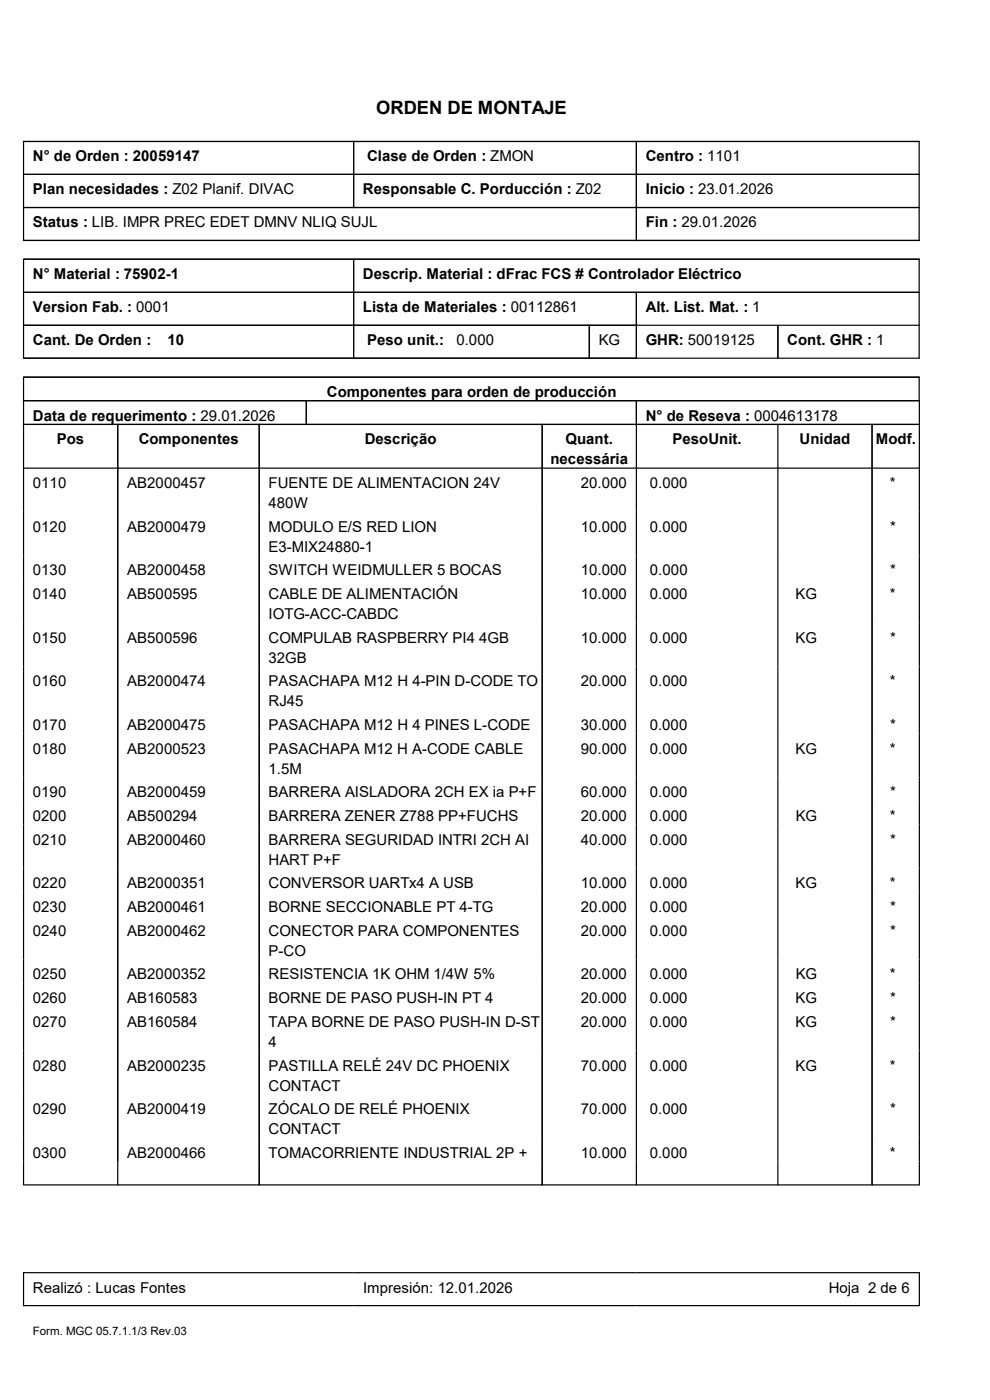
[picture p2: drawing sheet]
<svg xmlns="http://www.w3.org/2000/svg" width="210mm" height="297mm" viewBox="0 0 210 297" stroke-linecap="round" stroke-linejoin="round" font-family="sans-serif">
<defs><g id="words">
<text font-size="3.9" x="79.8" y="24.3">ORDEN DE MONTAJE</text>
<g font-size="3.2">
<text x="7" y="34.2">N° de Orden : 20059147</text>
<text x="77.9" y="34.2">Clase de Orden : ZMON</text>
<text x="137" y="34.2">Centro : 1101</text>
<text x="7" y="41.2">Plan necesidades : Z02 Planif. DIVAC</text>
<text x="77" y="41.2">Responsable C. Porducción : Z02</text>
<text x="137" y="41.2">Inicio : 23.01.2026</text>
<text x="7" y="48.3">Status : LIB. IMPR PREC EDET DMNV NLIQ SUJL</text>
<text x="137" y="48.3">Fin : 29.01.2026</text>
<text x="7" y="59.2">N° Material : 75902-1</text>
<text x="77" y="59.2">Descrip. Material : dFrac FCS # Controlador Eléctrico</text>
<text x="7" y="66.3">Version Fab. : 0001</text>
<text x="77" y="66.3">Lista de Materiales : 00112861</text>
<text x="137" y="66.3">Alt. List. Mat. : 1</text>
<text x="7" y="73.2">Cant. De Orden :</text>
<text x="35.6" y="73.2">10</text>
<text x="77.9" y="73.2">Peso unit.:</text>
<text x="96.8" y="73.2">0.000</text>
<text x="127" y="73.2">KG</text>
<text x="137" y="73.2">GHR: 50019125</text>
<text x="167" y="73.2">Cont. GHR : 1</text>
<text x="7" y="89.2">Data de requerimento : 29.01.2026</text>
<text x="69.3" y="84.2">Componentes para orden de producción</text>
<text x="137" y="89.2">N° de Reseva : 0004613178</text>
<text x="12.1" y="94.3">Pos</text>
<text x="29.4" y="94.3">Componentes</text>
<text x="77.4" y="94.3">Descrição</text>
<text x="120" y="94.3">Quant.</text>
<text x="142.7" y="94.3">PesoUnit.</text>
<text x="169.6" y="94.3">Unidad</text>
<text x="185.8" y="94.3">Modf.</text>
<text x="116.8" y="98.5">necessária</text>
<text x="7" y="103.5">0110</text>
<text x="27" y="103.5">AB2000457</text>
<text x="57" y="103.5">FUENTE DE ALIMENTACION 24V</text>
<text x="57" y="107.8">480W</text>
<text x="123.2" y="103.5">20.000</text>
<text x="137.9" y="103.5">0.000</text>
<text x="188.8" y="103.5">*</text>
<text x="7" y="112.8">0120</text>
<text x="27" y="112.8">AB2000479</text>
<text x="57" y="112.8">MODULO E/S RED LION</text>
<text x="123.2" y="112.8">10.000</text>
<text x="137.9" y="112.8">0.000</text>
<text x="188.8" y="112.8">*</text>
<text x="57" y="117.1">E3-MIX24880-1</text>
<text x="7" y="122">0130</text>
<text x="27" y="122">AB2000458</text>
<text x="57" y="122">SWITCH WEIDMULLER 5 BOCAS</text>
<text x="123.2" y="122">10.000</text>
<text x="137.9" y="122">0.000</text>
<text x="188.8" y="122">*</text>
<text x="7" y="127.1">0140</text>
<text x="27" y="127.1">AB500595</text>
<text x="57" y="127.1">CABLE DE ALIMENTACIÓN</text>
<text x="57" y="131.3">IOTG-ACC-CABDC</text>
<text x="123.2" y="127.1">10.000</text>
<text x="137.9" y="127.1">0.000</text>
<text x="168.8" y="127.1">KG</text>
<text x="188.8" y="127.1">*</text>
<text x="7" y="136.4">0150</text>
<text x="27" y="136.4">AB500596</text>
<text x="57" y="136.4">COMPULAB RASPBERRY PI4 4GB</text>
<text x="123.2" y="136.4">10.000</text>
<text x="137.9" y="136.4">0.000</text>
<text x="168.7" y="136.4">KG</text>
<text x="188.8" y="136.4">*</text>
<text x="57" y="140.6">32GB</text>
<text x="7" y="145.6">0160</text>
<text x="27" y="145.6">AB2000474</text>
<text x="57" y="145.6">PASACHAPA M12 H 4-PIN D-CODE TO</text>
<text x="57" y="149.9">RJ45</text>
<text x="123.2" y="145.6">20.000</text>
<text x="137.9" y="145.6">0.000</text>
<text x="188.8" y="145.6">*</text>
<text x="7" y="154.9">0170</text>
<text x="27" y="154.9">AB2000475</text>
<text x="57" y="154.9">PASACHAPA M12 H 4 PINES L-CODE</text>
<text x="123.2" y="154.9">30.000</text>
<text x="137.8" y="154.9">0.000</text>
<text x="188.8" y="154.9">*</text>
<text x="7" y="159.9">0180</text>
<text x="27" y="159.9">AB2000523</text>
<text x="57" y="159.9">PASACHAPA M12 H A-CODE CABLE</text>
<text x="123.2" y="159.9">90.000</text>
<text x="137.9" y="159.9">0.000</text>
<text x="168.8" y="159.9">KG</text>
<text x="188.8" y="159.9">*</text>
<text x="57" y="164.1">1.5M</text>
<text x="7" y="169.2">0190</text>
<text x="27" y="169.2">AB2000459</text>
<text x="57" y="169.2">BARRERA AISLADORA 2CH EX ia P+F</text>
<text x="123.2" y="169.2">60.000</text>
<text x="137.9" y="169.2">0.000</text>
<text x="188.8" y="169.2">*</text>
<text x="7" y="174.2">0200</text>
<text x="7" y="179.2">0210</text>
<text x="27" y="174.2">AB500294</text>
<text x="27" y="179.2">AB2000460</text>
<text x="57" y="179.2">BARRERA SEGURIDAD INTRI 2CH AI</text>
<text x="57" y="174.2">BARRERA ZENER Z788 PP+FUCHS</text>
<text x="123.2" y="179.2">40.000</text>
<text x="123.2" y="174.2">20.000</text>
<text x="137.9" y="174.2">0.000</text>
<text x="137.9" y="179.2">0.000</text>
<text x="168.8" y="174.2">KG</text>
<text x="188.8" y="174.2">*</text>
<text x="188.8" y="179.2">*</text>
<text x="57" y="183.4">HART P+F</text>
<text x="7" y="188.5">0220</text>
<text x="27" y="188.5">AB2000351</text>
<text x="57" y="188.5">CONVERSOR UARTx4 A USB</text>
<text x="123.2" y="188.5">10.000</text>
<text x="137.9" y="188.5">0.000</text>
<text x="168.8" y="188.5">KG</text>
<text x="188.8" y="188.5">*</text>
<text x="7" y="193.5">0230</text>
<text x="27" y="193.5">AB2000461</text>
<text x="57" y="193.5">BORNE SECCIONABLE PT 4-TG</text>
<text x="123.2" y="193.5">20.000</text>
<text x="137.9" y="193.5">0.000</text>
<text x="188.8" y="193.5">*</text>
<text x="7" y="198.5">0240</text>
<text x="27" y="198.5">AB2000462</text>
<text x="57" y="198.5">CONECTOR PARA COMPONENTES</text>
<text x="57" y="202.8">P-CO</text>
<text x="123.2" y="198.5">20.000</text>
<text x="137.9" y="198.5">0.000</text>
<text x="188.8" y="198.5">*</text>
<text x="7" y="207.8">0250</text>
<text x="27" y="207.8">AB2000352</text>
<text x="57" y="207.8">RESISTENCIA 1K OHM 1/4W 5%</text>
<text x="123.2" y="207.8">20.000</text>
<text x="137.9" y="207.8">0.000</text>
<text x="168.8" y="207.8">KG</text>
<text x="188.8" y="207.8">*</text>
<text x="7" y="212.8">0260</text>
<text x="27" y="212.8">AB160583</text>
<text x="57" y="212.8">BORNE DE PASO PUSH-IN PT 4</text>
<text x="123.2" y="212.8">20.000</text>
<text x="137.9" y="212.8">0.000</text>
<text x="168.8" y="212.8">KG</text>
<text x="188.8" y="212.8">*</text>
<text x="7" y="217.8">0270</text>
<text x="27" y="217.8">AB160584</text>
<text x="57" y="217.8">TAPA BORNE DE PASO PUSH-IN D-ST</text>
<text x="123.2" y="217.8">20.000</text>
<text x="137.9" y="217.8">0.000</text>
<text x="168.7" y="217.8">KG</text>
<text x="188.8" y="217.8">*</text>
<text x="7" y="227.1">0280</text>
<text x="27" y="227.1">AB2000235</text>
<text x="57" y="227.1">PASTILLA RELÉ 24V DC PHOENIX</text>
<text x="57" y="222.1">4</text>
<text x="123.2" y="227.1">70.000</text>
<text x="137.9" y="227.1">0.000</text>
<text x="168.8" y="227.1">KG</text>
<text x="188.8" y="227.1">*</text>
<text x="57" y="231.4">CONTACT</text>
<text x="7" y="236.3">0290</text>
<text x="27" y="236.3">AB2000419</text>
<text x="57" y="236.3">ZÓCALO DE RELÉ PHOENIX</text>
<text x="123.2" y="236.3">70.000</text>
<text x="137.9" y="236.3">0.000</text>
<text x="188.8" y="236.3">*</text>
<text x="7" y="245.6">0300</text>
<text x="27" y="245.6">AB2000466</text>
<text x="57" y="245.6">TOMACORRIENTE INDUSTRIAL 2P +</text>
<text x="57" y="240.6">CONTACT</text>
<text x="123.2" y="245.6">10.000</text>
<text x="137.8" y="245.6">0.000</text>
<text x="188.8" y="245.6">*</text>
<text x="7" y="274.2">Realizó : Lucas Fontes</text>
<text x="77" y="274.2">Impresión: 12.01.2026</text>
<text x="175.8" y="274.2">Hoja 2 de 6</text>
</g>
<text font-size="2.5" x="7" y="283.2">Form. MGC 05.7.1.1/3 Rev.03</text>
</g></defs>
<g fill="none" stroke="#000" stroke-width=".25">
<path d="M4.9 30h190.3M5 37h190M5 30v21M75 30v14M135 30v21M195 30v21M4.9 51h190.3M4.9 55h190.3M5 44h190M5 55v21M75 55v21M195 55v21"/>
<path d="M4.9 76h190.3M5 62h190M5 69h190M125 69v7M135 62v14M165 69v7M4.9 80h190.3M4.9 85h190.3M4.9 90h190.3M4.9 99.3h190.3M5 80v171.4M25 90v161.4"/>
<path d="M55 90v161.4M65 85v5M115 90v161.4M135 85v166.4M165 90v161.4M185 90v161.4M195 80v171.4M4.9 251.4h190.3M4.9 270h190.3M4.9 277h190.3M5 270v7M195 270v7"/>
</g>
<use href="#words"/>
</svg>
